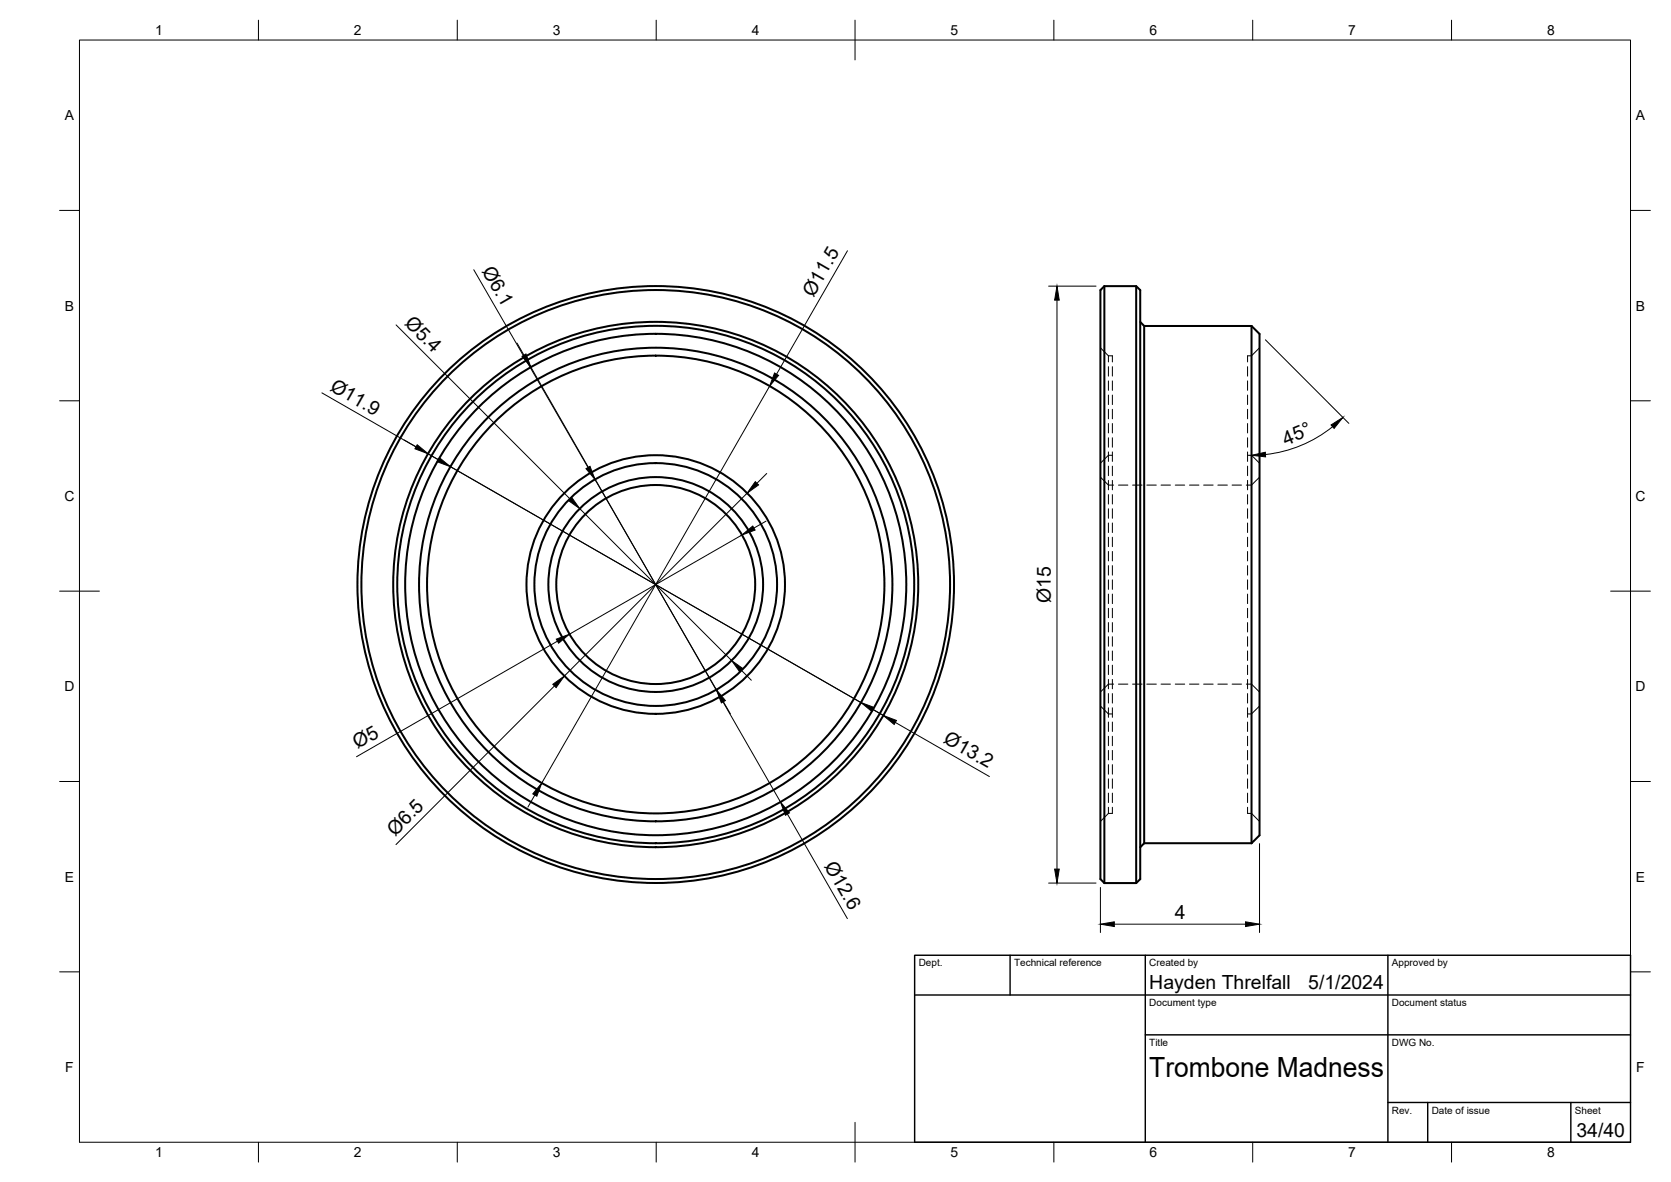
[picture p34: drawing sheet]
<svg xmlns="http://www.w3.org/2000/svg" width="420mm" height="297mm" viewBox="0 0 420 297" stroke-linecap="round" stroke-linejoin="round" font-family="sans-serif">
<defs><g id="words">
<text font-size="7" x="289" y="270.6">Trombone Madness</text>
<g font-size="4.9">
<text x="121.1" y="68.1" transform="rotate(60 121.1 68.1)">Ø6.1</text>
<text x="204.5" y="74.8" transform="rotate(-60 204.5 74.8)">Ø11.5</text>
<text x="101.5" y="81.4" transform="rotate(45 101.5 81.4)">Ø5.4</text>
<text x="82.8" y="98" transform="rotate(30 82.8 98)">Ø11.9</text>
<text x="323.3" y="112" transform="rotate(-22 323.3 112)">45°</text>
<text x="264.2" y="151.5" transform="rotate(-90 264.2 151.5)">Ø15</text>
<text x="89.9" y="188.2" transform="rotate(-30 89.9 188.2)">Ø5</text>
<text x="237" y="186.6" transform="rotate(30 237 186.6)">Ø13.2</text>
<text x="99.3" y="210.3" transform="rotate(-45 99.3 210.3)">Ø6.5</text>
<text x="207.2" y="217.5" transform="rotate(60 207.2 217.5)">Ø12.6</text>
<text x="295.4" y="230.9">4</text>
<text x="289" y="248.5">Hayden Threlfall</text>
<text x="329" y="248.5">5/1/2024</text>
<text x="396.4" y="285.7">34/40</text>
</g>
<g font-size="3.5">
<text x="39" y="8.8">1</text>
<text x="89" y="8.8">2</text>
<text x="139" y="8.8">3</text>
<text x="189" y="8.8">4</text>
<text x="239" y="8.8">5</text>
<text x="289" y="8.8">6</text>
<text x="339" y="8.8">7</text>
<text x="389" y="8.8">8</text>
<text x="16.3" y="30.2">A</text>
<text x="411.3" y="30.2">A</text>
<text x="16.3" y="78">B</text>
<text x="411.3" y="78">B</text>
<text x="16.2" y="125.9">C</text>
<text x="411.2" y="125.9">C</text>
<text x="16.2" y="173.7">D</text>
<text x="411.2" y="173.7">D</text>
<text x="16.3" y="221.6">E</text>
<text x="411.3" y="221.6">E</text>
<text x="16.4" y="269.4">F</text>
<text x="411.4" y="269.4">F</text>
<text x="39" y="290.8">1</text>
<text x="89" y="290.8">2</text>
<text x="139" y="290.8">3</text>
<text x="189" y="290.8">4</text>
<text x="239" y="290.8">5</text>
<text x="289" y="290.8">6</text>
<text x="339" y="290.8">7</text>
<text x="389" y="290.8">8</text>
</g>
<g font-size="2.5">
<text x="231" y="242.9">Dept.</text>
<text x="255" y="242.9">Technical reference</text>
<text x="289" y="242.9">Created by</text>
<text x="350" y="242.9">Approved by</text>
<text x="289" y="252.8">Document type</text>
<text x="350" y="252.8">Document status</text>
<text x="289" y="262.9">Title</text>
<text x="350" y="262.9">DWG No.</text>
<text x="350" y="279.9">Rev.</text>
<text x="360" y="279.9">Date of issue</text>
<text x="396" y="279.9">Sheet</text>
</g>
</g></defs>
<!-- layer: Visible -->
<g fill="none" stroke="#000" stroke-width=".51">
<path d="M277.7 71.9h8l1 1v148l-1 1M277.7 71.9v150M277.7 71.9l-1 1v148l1 1M285.7 71.9v150M286.7 80.9l1 1h27M287.7 81.9v130M314.7 81.9v130M314.7 81.9l2 2v126l-2 2M287.7 211.9l-1 1M287.7 211.9h27M277.7 221.9h8"/>
<circle cx="164.9" cy="146.9" r="30.5"/>
<circle cx="164.9" cy="146.9" r="25"/>
<circle cx="164.9" cy="146.9" r="27"/>
<circle cx="164.9" cy="146.9" r="57.5"/>
<circle cx="164.9" cy="146.9" r="66"/>
<circle cx="164.9" cy="146.9" r="74"/>
<circle cx="164.9" cy="146.9" r="75"/>
<circle cx="164.9" cy="146.9" r="63"/>
<circle cx="164.9" cy="146.9" r="59.5"/>
<circle cx="164.9" cy="146.9" r="65"/>
<circle cx="164.9" cy="146.9" r="32.5"/>
</g>
<!-- layer: Hidden -->
<g fill="none" stroke="#000" stroke-width=".25">
<path d="M276.7 87.4l2 2h1v1.6M278.7 89.4v1.6M278.7 92.1v2.4M278.7 95.7v2.4M278.7 99.3v2.4M279.7 92.1v2.4M279.7 95.7v2.4M279.7 99.3v2.4M313.7 99.3v2.4M313.7 95.7v2.4M313.7 92.1v2.4M316.7 87.4l-2 2h-1v1.6"/>
<path d="M276.7 119.9l2 2h1.3M278.7 102.9v2.3M278.7 106.4v2.4M278.7 110v2.4M278.7 113.6v2.4M278.7 117.1v2.4M279.7 102.9v2.3M279.7 106.4v2.4M279.7 110v2.4M279.7 113.6v2.4M279.7 117.1v2.4M279.7 114.4h-1l-2 2"/>
<path d="M313.7 117.1v2.4M313.7 113.6v2.4M313.7 110v2.4M313.7 106.4v2.4M313.7 102.9v2.3M313.7 114.4h1l2 2M316.7 119.9l-2 2h-1.3M278.7 120.7v2.4M278.7 124.3v2.4M278.7 127.9v2.3M278.7 131.4v2.4M278.7 135v2.4"/>
<path d="M278.7 138.6v2.4M279.7 120.7v2.4M279.7 124.3v2.4M279.7 127.9v2.3M279.7 131.4v2.4M279.7 135v2.4M279.7 138.6v2.4M281.2 121.9h2.4M284.8 121.9h2.4M288.4 121.9h2.3M291.9 121.9h2.4M295.5 121.9h2.4"/>
<path d="M299.1 121.9h2.4M302.6 121.9h2.4M306.2 121.9h2.4M309.8 121.9h2.4M313.7 138.6v2.4M313.7 135v2.4M313.7 131.4v2.4M313.7 127.9v2.3M313.7 124.3v2.4M313.7 120.7v2.4M278.7 142.1v2.4M278.7 145.7v2.4"/>
<path d="M278.7 149.3v2.4M278.7 152.9v2.3M278.7 156.4v2.4M279.7 142.1v2.4M279.7 145.7v2.4M279.7 149.3v2.4M279.7 152.9v2.3M279.7 156.4v2.4M313.7 156.4v2.4M313.7 152.9v2.3M313.7 149.3v2.4M313.7 145.7v2.4"/>
<path d="M313.7 142.1v2.4M276.7 177.4l2 2h1M278.7 160v2.4M278.7 163.6v2.4M278.7 167.2v2.3M278.7 170.7v2.4M278.7 174.3v2.4M278.7 177.9v2.4M279.7 160v2.4M279.7 163.6v2.4M279.7 167.2v2.3M279.7 170.7v2.4"/>
<path d="M279.7 174.3v2.4M279.7 177.9v2.4M280 171.9h-1.3l-2 2M281.2 171.9h2.4M284.8 171.9h2.4M288.4 171.9h2.3M291.9 171.9h2.4M295.5 171.9h2.4M299.1 171.9h2.4M302.6 171.9h2.4M306.2 171.9h2.4M309.8 171.9h2.4"/>
<path d="M313.4 171.9h1.3l2 2M313.7 177.9v2.4M313.7 174.3v2.4M313.7 170.7v2.4M313.7 167.2v2.3M313.7 163.6v2.4M313.7 160v2.4M316.7 177.4l-2 2h-1M278.7 181.4v2.4M278.7 185v2.4M278.7 188.6v2.4M278.7 192.2v2.3"/>
<path d="M278.7 195.7v2.4M278.7 199.3v2.4M279.7 181.4v2.4M279.7 185v2.4M279.7 188.6v2.4M279.7 192.2v2.3M279.7 195.7v2.4M279.7 199.3v2.4M313.7 199.3v2.4M313.7 195.7v2.4M313.7 192.2v2.3M313.7 188.6v2.4"/>
<path d="M313.7 185v2.4M313.7 181.4v2.4M278.7 202.9v1.5M278.7 204.4l-2 2M279.7 202.9v1.5h-1M313.7 202.9v1.5h1l2 2"/>
</g>
<!-- layer: BORDER -->
<g fill="none" stroke="#000" stroke-width=".25">
<path d="M20 10.1h390v276.9h-390zM65 5.1v5M115 5.1v5M165 5.1v5M215 5.1v10M265 5.1v5M315 5.1v5M365 5.1v5M15 52.9h5M410 52.9h5M15 100.7h5M410 100.7h5"/>
<path d="M15 148.6h10M405 148.6h10M15 196.4h5M410 196.4h5M15 244.2h5M410 244.2h5M65 287v5M115 287v5M165 287v5M215 282.1v9.9M265 287v5M315 287v5"/>
<path d="M365 287v5"/>
</g>
<!-- layer: TITLEBLOCK -->
<path d="M230 240.1h180v46.9h-180zM230 250h180M254 240.1v9.9M288 240.1v46.9M349 240.1v46.9M288 260.1h122M349 277.1h61M359 277.1v9.9M395 277.1v9.9" fill="none" stroke="#000" stroke-width=".36"/>
<!-- layer: FD_Dimensions -->
<g fill="none" stroke="#000" stroke-width=".25">
<path d="M119.1 67.8l28.7 49.7M213.1 63l-17.8 31M263.7 71.9h11.9M265.8 75.4v143M80.9 98.7l29.3 16.9M99.6 81.6l43.7 43.8M130 86.2l1.7 3M133.5 92.3l62.7 109.2M193.5 97.1l-57.3 99.7M318.2 85.4l21 21M101.6 110.5l3 1.8M107.7 114l114.4 65.8"/>
<path d="M192.8 119l-2.5 2.5M335.1 107.2a32.5 32.5 0 0 1-16.9 7M145.8 127.8l38.2 38.2M186.5 134.5l-43.3 24.9M187.9 123.9l-46 46M192.6 131l-3 1.7M139.4 172.4l-39.8 39.8M140.2 161.1l-50.6 29.1M181.9 176.3l1.7 3.1M186.4 168.5l2.5 2.4M219.5 178.3l3 1.7M134.5 199.8l-1.8 3"/>
<path d="M225.1 181.6l23.7 13.5M198 204.6l15.1 26.3M316.7 212v22.3M263.7 221.9h11.9M276.7 223v11.3M280.2 232.2h33"/>
</g>
<g fill="#000" stroke="#000" stroke-width=".25">
<path d="M265.8 71.9l.5 3.5h-1.1zM131.3 89.5l.9-.6 1.3 3.4zM194.8 93.7l1 .6-2.3 2.8zM104.9 111.8l2.8 2.2-3.4-1.2zM110.5 115l2.8 2.3-3.4-1.3zM147.3 117.8l1.1-.6 1.2 3.3zM314.7 114.4l3.5-.7v1.1zM334.7 106.8l3-1.9-2.3 2.8zM142.9 125.8l.8-.9 2.1 2.9zM186.5 134.5l2.8-2.3 .6 1zM189.9 121l.8 .9-2.8 2zM139 172l2.9-2.1-2.1 2.9z"/>
<path d="M139.9 160.6l3.3-1.2-2.7 2.2zM180.1 173.3l2.3 2.8-1 .5zM184 166l2.9 2.1-.9 .8zM216.5 176.5l3.3 1.3-.6 1zM136.2 196.8l-1.2 3.3-1-.6zM222.1 179.8l3.3 1.2-.6 1.1zM196.2 201.5l2.3 2.8-1 .6zM265.2 218.4h1.1l-.5 3.5zM276.7 232.2l3.5-.5v1.1zM313.2 231.7l3.5 .5-3.5 .6z"/>
</g>
<use href="#words"/>
</svg>
